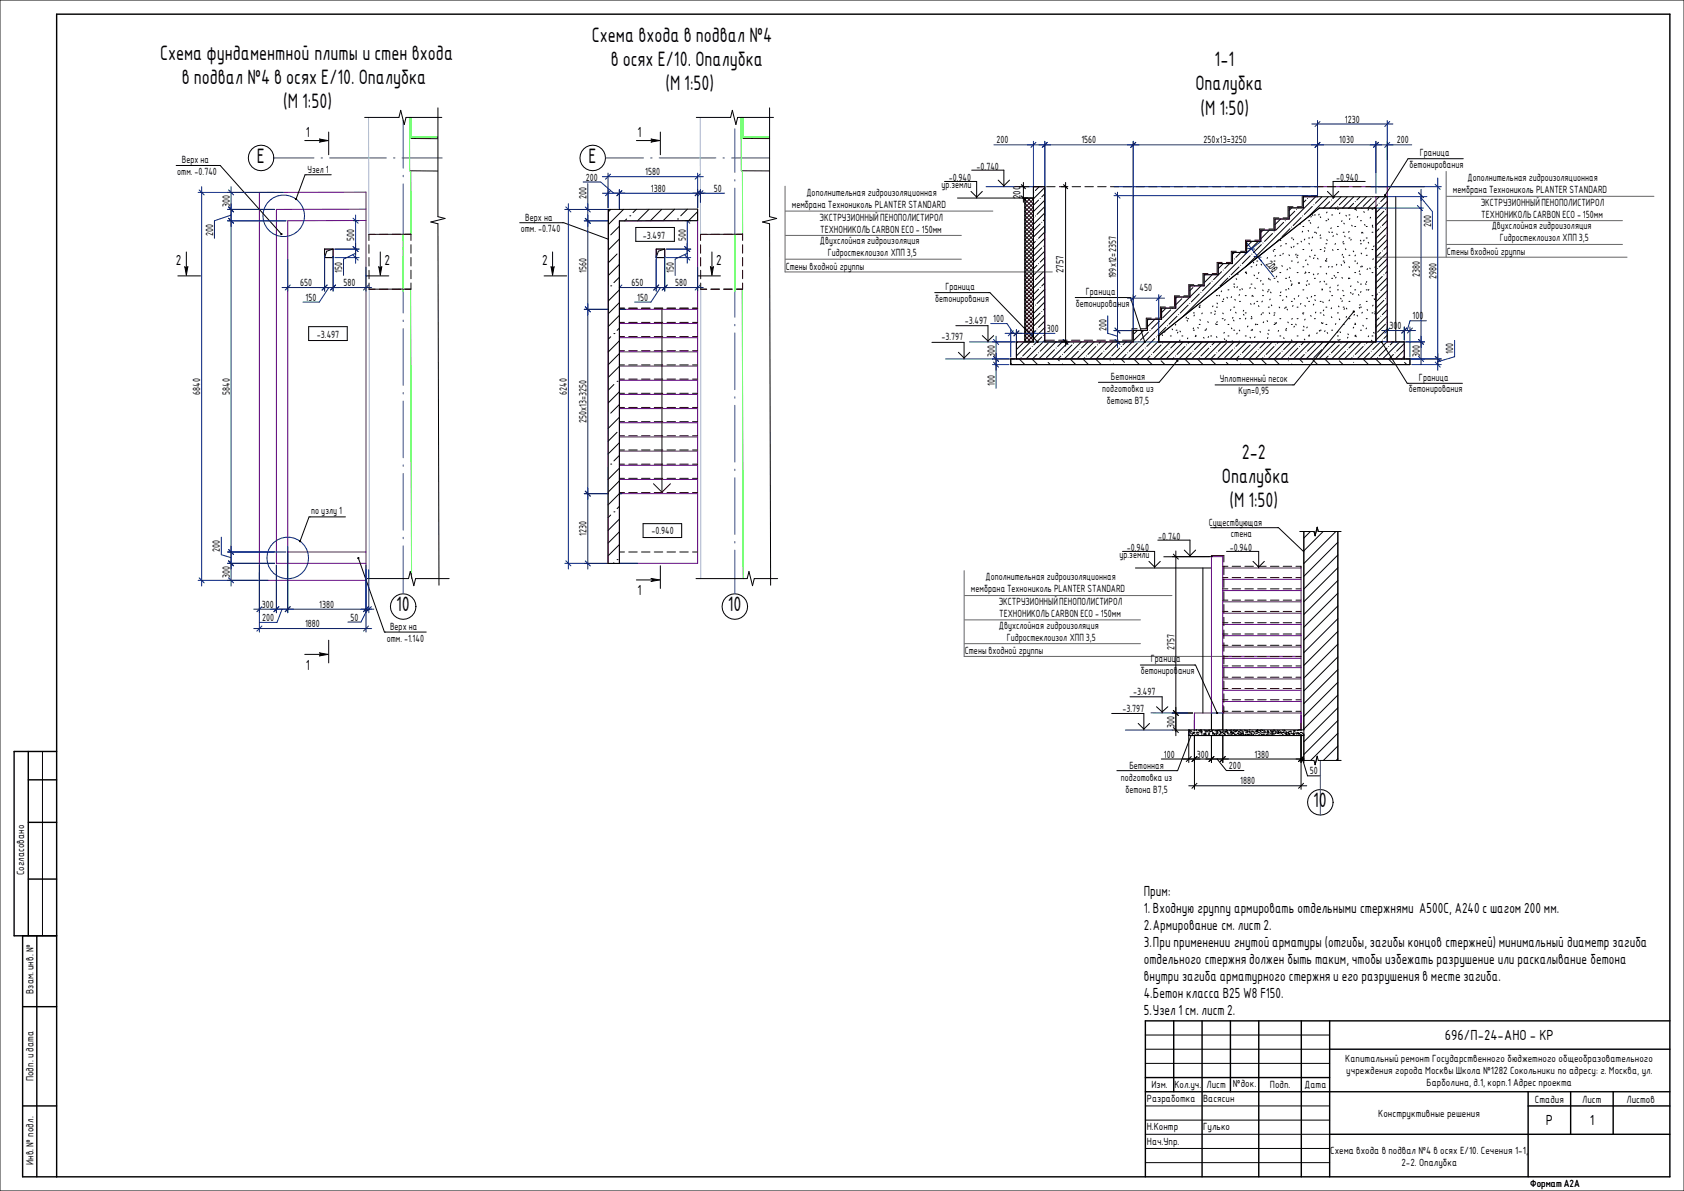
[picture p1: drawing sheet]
<svg xmlns="http://www.w3.org/2000/svg" width="594mm" height="420mm" viewBox="0 0 594 420" stroke-linecap="round" stroke-linejoin="round" font-family="sans-serif">
<defs><g id="words">
<g font-size="7.1">
<text x="208.8" y="14.8">Схема входа в подвал №4</text>
<text x="56.5" y="21.1">Схема фундаментной плиты и стен входа</text>
<text x="215.5" y="23.4">в осях Е/10. Опалубка</text>
<text x="428.5" y="23.4">1-1</text>
<text x="64.1" y="29.6">в подвал №4 в осях Е/10. Опалубка</text>
<text x="234.8" y="31.9">(М 1:50)</text>
<text x="421.7" y="31.9">Опалубка</text>
<text x="99.9" y="38.1">(М 1:50)</text>
<text x="423.5" y="40.4">(М 1:50)</text>
<text x="90.6" y="57.3">Е</text>
<text x="207.6" y="57.3">Е</text>
<text x="438.1" y="161.7">2-2</text>
<text x="431.1" y="170.3">Опалубка</text>
<text x="433.7" y="178.9">(М 1:50)</text>
<text x="139.7" y="215.6">10</text>
<text x="256.7" y="215.6">10</text>
<text x="463.3" y="284.6">10</text>
</g>
<g font-size="4.9">
<text x="107.9" y="48.4">1</text>
<text x="224.9" y="48.4">1</text>
<text x="62" y="93.5">2</text>
<text x="135.7" y="93.5">2</text>
<text x="191.2" y="93.5">2</text>
<text x="252.7" y="93.5">2</text>
<text x="224.9" y="209.9">1</text>
<text x="107.9" y="236.1">1</text>
<text x="403.5" y="316">Прим:</text>
<text x="403.5" y="322">1. Входную группу армировать отдельными стержнями А500С, А240 с шагом 200 мм.</text>
<text x="403.5" y="328.1">2.Армирование см. лист 2.</text>
<text x="403.5" y="334.1">3.При применении гнутой арматуры (отгибы, загибы концов стержней) минимальный диаметр загиба</text>
<text x="403.5" y="340.1">отдельного стержня должен быть таким, чтобы избежать разрушение или раскалывание бетона</text>
<text x="403.5" y="346.1">внутри загиба арматурного стержня и его разрушения в месте загиба.</text>
<text x="403.5" y="352.1">4.Бетон класса В25 W8 F150.</text>
<text x="403.5" y="358.2">5.Узел 1 см. лист 2.</text>
<text x="509.7" y="367">696/П-24-АНО - КР</text>
<text x="545.3" y="397">Р</text>
<text x="560.8" y="397">1</text>
</g>
<g font-size="3.5">
<text x="474.4" y="43.2">1230</text>
<text x="351.6" y="50.6">200</text>
<text x="381.5" y="50.6">1560</text>
<text x="424.6" y="50.6">250х13=3250</text>
<text x="472.4" y="50.6">1030</text>
<text x="492.7" y="50.6">200</text>
<text x="64.1" y="57.6">Верх на</text>
<text x="344.5" y="59.8">-0.740</text>
<text x="497.3" y="59.2">бетонирования</text>
<text x="500.9" y="55">Граница</text>
<text x="62.5" y="61.8">отм. -0.740</text>
<text x="108.5" y="60.9">Узел 1</text>
<text x="206.6" y="63.7">200</text>
<text x="227.6" y="61.8">1580</text>
<text x="334.7" y="63.8">-0.940</text>
<text x="471.3" y="63.8">-0.940</text>
<text x="517.7" y="63.9">Дополнительная гидроизоляционная</text>
<text x="206.9" y="70.1" transform="rotate(-90 206.9 70.1)">200</text>
<text x="229.6" y="67.7">1380</text>
<text x="251.9" y="67.7">50</text>
<text x="284.5" y="69.1">Дополнительная гидроизоляционная</text>
<text x="332.2" y="66.4">ур.земли</text>
<text x="360" y="70.2" transform="rotate(-90 360 70.2)">200</text>
<text x="512.5" y="68.1">мембрана Технониколь PLANTER STANDARD</text>
<text x="81" y="73.1" transform="rotate(-90 81 73.1)">300</text>
<text x="185.3" y="77.8">Верх на</text>
<text x="279.3" y="73.3">мембрана Технониколь PLANTER STANDARD</text>
<text x="289.1" y="77.9">ЭКСТРУЗИОННЫЙПЕНОПОЛИСТИРОЛ</text>
<text x="522.4" y="72.7">ЭКСТРУЗИОННЫЙПЕНОПОЛИСТИРОЛ</text>
<text x="522.5" y="76.9">ТЕХНОНИКОЛЬCARBON ECO - 150мм</text>
<text x="75.2" y="83.1" transform="rotate(-90 75.2 83.1)">200</text>
<text x="183.7" y="82">отм. -0.740</text>
<text x="289.3" y="82.1">ТЕХНОНИКОЛЬCARBON ECO - 150мм</text>
<text x="504.8" y="79.9" transform="rotate(-90 504.8 79.9)">200</text>
<text x="526.3" y="80.9">Двухслойная гидроизоляция</text>
<text x="125" y="85" transform="rotate(-90 125 85)">500</text>
<text x="226.8" y="84.3">-3.497</text>
<text x="241.9" y="85" transform="rotate(-90 241.9 85)">500</text>
<text x="289.2" y="86.1">Двухслойная гидроизоляция</text>
<text x="510.4" y="90">Стены входной группы</text>
<text x="529.1" y="85.1">Гидростеклоизол ХПП 3,5</text>
<text x="277.2" y="95.2">Стены входной группы</text>
<text x="292" y="90.3">Гидростеклоизол ХПП 3,5</text>
<text x="446.4" y="93.2" transform="rotate(51 446.4 93.2)">200</text>
<text x="105.8" y="100.9">650</text>
<text x="120.7" y="96.2" transform="rotate(-90 120.7 96.2)">150</text>
<text x="121.1" y="100.9">580</text>
<text x="206.9" y="96.2" transform="rotate(-90 206.9 96.2)">1560</text>
<text x="222.8" y="100.9">650</text>
<text x="237.7" y="96.2" transform="rotate(-90 237.7 96.2)">150</text>
<text x="238.1" y="100.9">580</text>
<text x="375.1" y="96.4" transform="rotate(-90 375.1 96.4)">2757</text>
<text x="393.7" y="98.2" transform="rotate(-90 393.7 98.2)">199х12=2357</text>
<text x="500.8" y="97.6" transform="rotate(-90 500.8 97.6)">2380</text>
<text x="506.7" y="98.6" transform="rotate(-90 506.7 98.6)">2980</text>
<text x="107.8" y="106.1">150</text>
<text x="224.8" y="106.1">150</text>
<text x="329.9" y="106.4">бетонирования</text>
<text x="333.5" y="102.2">Граница</text>
<text x="383.1" y="104">Граница</text>
<text x="402" y="102.6">450</text>
<text x="350.4" y="113.6">100</text>
<text x="379.5" y="108.1">бетонирования</text>
<text x="498.3" y="112.7">100</text>
<text x="111.8" y="119.1">-3.497</text>
<text x="332.1" y="119.9">-3.797</text>
<text x="340.3" y="114.3">-3.497</text>
<text x="369.3" y="117.1">300</text>
<text x="390.3" y="116.6" transform="rotate(-90 390.3 116.6)">200</text>
<text x="490.2" y="116.1">300</text>
<text x="350.9" y="125.8" transform="rotate(-90 350.9 125.8)">300</text>
<text x="500.8" y="125.8" transform="rotate(-90 500.8 125.8)">300</text>
<text x="512.7" y="124.9" transform="rotate(-90 512.7 124.9)">100</text>
<text x="350.9" y="136" transform="rotate(-90 350.9 136)">100</text>
<text x="391.9" y="134.1">Бетонная</text>
<text x="430.4" y="134.8">Уплотненный песок</text>
<text x="500.6" y="134.2">Граница</text>
<text x="70.7" y="139.2" transform="rotate(-90 70.7 139.2)">6840</text>
<text x="81" y="139.2" transform="rotate(-90 81 139.2)">5840</text>
<text x="200" y="139.2" transform="rotate(-90 200 139.2)">6240</text>
<text x="388.8" y="138.3">подготовка из</text>
<text x="390.5" y="142.6">бетона В7,5</text>
<text x="436.9" y="139">Куп=0,95</text>
<text x="497" y="138.4">бетонирования</text>
<text x="206.9" y="149.3" transform="rotate(-90 206.9 149.3)">250х13=3250</text>
<text x="109.8" y="181.3">по узлу 1</text>
<text x="426.4" y="185.4">Существующая</text>
<text x="206.9" y="189.1" transform="rotate(-90 206.9 189.1)">1230</text>
<text x="229.8" y="188.5">-0.940</text>
<text x="408.6" y="190.3">-0.740</text>
<text x="434.2" y="189.5">стена</text>
<text x="77.6" y="194.7" transform="rotate(-90 77.6 194.7)">200</text>
<text x="394.9" y="196.9">ур.земли</text>
<text x="397.5" y="194.3">-0.940</text>
<text x="433.8" y="194.2">-0.940</text>
<text x="81" y="203.9" transform="rotate(-90 81 203.9)">300</text>
<text x="342.5" y="208.9">мембрана Технониколь PLANTER STANDARD</text>
<text x="347.7" y="204.7">Дополнительная гидроизоляционная</text>
<text x="92.3" y="214.4">300</text>
<text x="112.6" y="214.4">1380</text>
<text x="352.3" y="213.5">ЭКСТРУЗИОННЫЙПЕНОПОЛИСТИРОЛ</text>
<text x="92.4" y="219">200</text>
<text x="107.6" y="221.2">1880</text>
<text x="123.6" y="218.9">50</text>
<text x="352.4" y="221.7">Двухслойная гидроизоляция</text>
<text x="352.5" y="217.7">ТЕХНОНИКОЛЬCARBON ECO - 150мм</text>
<text x="136.4" y="226.4">отм. -1.140</text>
<text x="137.6" y="222.2">Верх на</text>
<text x="355.2" y="225.9">Гидростеклоизол ХПП 3,5</text>
<text x="340.4" y="230.8">Стены входной группы</text>
<text x="406" y="233.6">Граница</text>
<text x="414.3" y="229.2" transform="rotate(-90 414.3 229.2)">2757</text>
<text x="402.4" y="237.7">бетонирования</text>
<text x="399.7" y="245.1">-3.497</text>
<text x="395.9" y="251.2">-3.797</text>
<text x="414.3" y="256.6" transform="rotate(-90 414.3 256.6)">300</text>
<text x="410.6" y="267.2">100</text>
<text x="422.2" y="267.2">300</text>
<text x="442.5" y="267.2">1380</text>
<text x="395.3" y="275.3">подготовка из</text>
<text x="398.4" y="271.1">Бетонная</text>
<text x="433.5" y="271.3">200</text>
<text x="462.1" y="273.2">50</text>
<text x="397" y="279.5">бетона В7,5</text>
<text x="437.5" y="276.7">1880</text>
<text x="8.6" y="308.7" transform="rotate(-90 8.6 308.7)">Согласовано</text>
<text x="11.8" y="350.5" transform="rotate(-90 11.8 350.5)">Взам. инв. №</text>
<text x="474.6" y="374.7">Капитальный ремонт Государственного бюджетного общеобразовательного</text>
<text x="11.8" y="381.3" transform="rotate(-90 11.8 381.3)">Подп. и дата</text>
<text x="406.2" y="383.7">Изм.</text>
<text x="414.3" y="383.7">Кол.уч.</text>
<text x="425.6" y="383.7">Лист</text>
<text x="434.9" y="383.5">№док.</text>
<text x="448" y="383.7">Подп.</text>
<text x="460.2" y="383.7">Дата</text>
<text x="474.9" y="378.9">учреждения города Москвы Школа №1282 Сокольники по адресу: г. Москва, ул.</text>
<text x="503.3" y="383.1">Барболина, д.1, корп.1 Адрес проекта</text>
<text x="404.6" y="388.7">Разработка</text>
<text x="424.4" y="388.7">Васясин</text>
<text x="541.5" y="389.1">Стадия</text>
<text x="558.2" y="389.1">Лист</text>
<text x="573.8" y="389.1">Листов</text>
<text x="486.2" y="394.1">Конструктивные решения</text>
<text x="404.6" y="398.7">Н.Контр</text>
<text x="424.4" y="398.7">Гулько</text>
<text x="404.6" y="403.7">Нач.Упр.</text>
<text x="469.3" y="406.9">Схема входа в подвал №4 в осях Е/10. Сечения 1-1,</text>
<text x="11.8" y="410.8" transform="rotate(-90 11.8 410.8)">Инв. № подл.</text>
<text x="494.4" y="411.1">2-2. Опалубка</text>
<text x="539.8" y="418.7">Формат А2А</text>
</g>
</g></defs>
<path d="M112.8 49.1l2.9 .5-3 .5 .4-.5zM229.8 49.1l2.9 .5-3 .5 .4-.5zM65.2 94.1l.5 .4 .5-.3-.5 2.9zM133.6 94.1l.5 .4 .5-.3-.4 2.9zM194.4 94.1l.5 .4 .5-.3-.5 2.9zM250.6 94.1l.5 .4 .5-.3-.5 2.9zM229.8 204.1l2.9 .4-3 .6 .4-.5zM112.8 230.3l2.9 .5-3 .5 .4-.4z" fill="#000"/>
<g fill="none" stroke="#000" stroke-width=".35">
<path d="M0 0h594.1v420.1h-594.1zM154.5 38v38.4l2.5 .7-5 1.2 2.5 .6 .4 127.5M271.5 38v38.4l2.5 .7-5 1.2 2.5 .6 .4 127.5M62.1 58.4h15.6l21.6 24.2M107.5 49.6h5.6M112.7 49l3 .6-3 .5 .4-.5zM116 46.6v8M128.6 41.4h12.1l.7-2.5 1.2 5 .6-2.5h12.7M224.5 49.6h5.6M229.7 49l3 .6-3 .5 .4-.5zM232.9 46.6v8M245.6 41.4h12.1l.7-2.5 1.2 5 .6-2.5h12.7"/>
<path d="M516.2 56h-19.5l-8.1 12.8M116.9 61.6h-9.3l-3.2 8.6M183.3 78.6h15.6l15.7 5.8M214.7 73.9l31.4-.1v4l-27.6 .1v120.8h-4zM215.5 73.9l-.8 .8M218.5 79.8l-3.1 3.1M220 73.8l-5.3 5.4M221.1 77.2l-.7 .7M222.2 76.1h.1M224.5 73.8l-1.2 1.2M229 73.8l-4.1 4.1M233.4 73.9l-4 4"/>
<path d="M238 73.8l-4.1 4.1M239 77.2h.1M242.5 73.8l-2.4 2.3M246.1 74.6l-3.2 3.2M333.2 64h11.3v5.8M337.8 69.8h26.8M342.5 67.5l2 2 2-2M342.8 60h11.3v5.9M352.1 63.5l2 2 2-2M359.5 65.8h3.6M361 64.3v7.1M361.6 69.8v50.8"/>
<path d="M364.7 76.7l-.1 .2M364.7 67.7v.1M365.3 76.2h.1M366.4 70.6l-1.8 1.8M366.6 65.8l-1.3 1.4M366.9 79l-2.3 2.4M367 70h-.1M367.5 78.4h.1M368.6 66.1l-4 4M368.6 70.6l-4 4M368.6 75.1l-4 4M368.6 79.6l-4 4"/>
<path d="M368.6 68.4l-1.1 1M368.6 72.9l-2.8 2.7M368.6 77.4l-.5 .5M374.4 65.8h2M375.9 64.3v57.8M451.8 77.2l-2 2M452.8 78.4l-2.8 2.8M453.4 77.8v.1M454 77.2l-.1 .1M455.7 73.3l-.9 .9M456.8 74.5l-2 2M457.3 73.9h.1"/>
<path d="M457.9 73.3v.1M458.8 78.8l-.2 .3M459 76.7l-2.8 2.8M459.6 76.2h.1M459.6 79.9h.3M460.7 70.6l-.9 .9M461.3 70h-.1M461.6 77.8h.4M461.9 69.4h-.1M462.2 78.5l.2 .3M462.6 76.3l-.2 .3M462.9 72.8l-2.8 2.8"/>
<path d="M463 75.7l.1 .3M463.5 72.2h.1M463.7 75.8h.3M464.1 69.4l-24.7 24.7M465.4 75.5l-.2 .3M465.7 76.5l.2 .3M466.3 69.4l-2.2 2.3M467.7 77.8h.4M468.1 74.8l-.1 .3M468.3 67.5l2 2 2-2M468.5 77.2l.2 .3M468.6 69.4l-7.2 7.1"/>
<path d="M469.1 71.1l-2.3 2.3M469.7 70.5v.1M469.8 75.8h.3M470.8 69.4l-.6 .6M471 73.4l.2 .3M471.4 73.4h-.1M471.8 73.8h.3M471.8 79.9h.3M471.9 72.8h.1M472.7 75.1l-.2 .3M473.1 69.4l-4 4M473.4 77.8l-.1 .3"/>
<path d="M474.1 78.7l.1 .3M474.8 75.9l.2 .3M475.3 69.4l-2.8 2.8M475.7 73.4h.1M475.9 75.8h.3M476.2 77.1l-.2 .3M476.8 79.4l.2 .3M477.5 71.7l-1.7 1.7M477.6 69.4l-4 4M477.9 73.8h.3M477.9 79.9h.3M478.1 71.1h.1"/>
<path d="M478.2 73.6l-.1 .3M478.3 73.9l.2 .3M479 76.4l-.2 .2M479.8 69.4l-1.2 1.2M479.9 77.8h.4M480.4 73.3l-.1 .1M481.1 74.6l.2 .3M481.4 79.2l.1 .3M481.6 64h-11.3v5.8M482 79.9h.3M482.1 69.4l-4 4M482.8 73.9l-.2 .2"/>
<path d="M483.5 76.6l-.2 .3M483.7 70l-2.8 2.8M484 73.8h.3M484.2 79.9l.1 .3M484.3 79.4l-.2 .3M484.3 69.4h.1M485.9 72.2l-1.1 1.2M486.5 71.7h.1M486.6 69.4l-4 4M488.2 74.5l-2.8 2.8M488.8 73.9h.1M488.8 69.4l-1.7 1.7"/>
<path d="M489.4 71.1l-4 4M489.4 75.5l-4 4M489.4 73.3l-.1 .1M489.4 77.8l-1.8 1.7M489.4 65.8h13.2M492.4 69.3v51.3M62.7 97.3h8M65.2 94.1l.5 .4 .6-.4-.6 3zM65.7 88.9v5.6M117.5 87.9h-3v3M117.5 87.9v3h-3M117.5 87.9l-2.2 .7-.8 2.3"/>
<path d="M129.2 97.3h8M133.6 94.1l.5 .4 .6-.4-.5 3zM134.2 88.9v5.6M191.9 97.3h8M194.4 94.1l.5 .4 .6-.4-.6 3zM194.9 88.9v5.6M217.7 89.6l-3.1 3M218.5 84.3l-3.9 3.8M218.5 93.3l-3.9 3.8M218.5 97.8l-1.9 1.9M224.3 80.2h13.6v4.9h-13.6zM234.5 87.8h-3v3.1"/>
<path d="M234.5 87.8v3.1h-3M234.5 87.8l-2.3 .8-.7 2.3M246.1 97.3h8M250.6 94.1l.5 .4 .6-.4-.6 3zM251.1 88.9v5.6M364.7 99.2h.1M365.3 85.2l-.7 .6M365.8 93.6l-1.2 1.2M365.8 84.6h.1M366.4 93h.1M367.5 87.4l-2.8 2.8M368.1 95.8l-2.8 2.8"/>
<path d="M368.1 86.8h.1M368.6 84.1l-4 4M368.6 88.6l-4 4M368.6 93.1l-4 4M368.6 97.6l-4 4M368.6 81.8l-2.2 2.2M368.6 90.8l-1.7 1.7M368.6 99.8l-1.1 1.1M425.3 96.9h.1M427 99.8l-2.8 2.8M427.6 99.2h.1M427.6 96.9l-2.8 2.8"/>
<path d="M430.9 95.8l-2.8 2.8M431.5 95.2v.1M431.5 93l-1.7 1.7M433.2 98.1l-2.8 2.8M433.8 97.5h-.1M433.8 93l-1.7 1.7M434.9 91.9l-.1 .1M435.4 91.3h.1M435.5 89l-.7 .7M436.1 98.3l.2 .3M436.8 96.6l-.2 .3M437.1 94.1l-2.8 2.8"/>
<path d="M437.7 93.6h.1M437.7 89l-1.7 1.8M439.3 96.1h.3M439.6 95.8l-.2 .3M439.6 96.2l.2 .3M441 90.2l-2.8 2.8M441.3 94.1h.4M441.6 85.1l-1.7 1.7M441.6 89.6h.1M442.1 92.5l.2 .2M442.4 97l.2 .3M443.4 92.1h.3"/>
<path d="M443.4 98.2h.3M443.4 93.3l-.2 .3M443.9 85.1l-26.5 26.5M444.1 96.1l-.2 .3M444.8 98.9l-.1 .3M444.9 93.2l.2 .3M445 86.3l-2.8 2.8M445.6 85.7h-.1M445.6 81.2l-.8 .8M447.1 90.8l-.1 .3M447.4 94.1h.4M447.6 98.1l-.1 .3"/>
<path d="M447.8 81.2l-3 3M447.9 98.5l.2 .3M448.7 95.7l.1 .3M448.9 82.4l-2.8 2.8M449.2 88.4l.1 .3M449.4 92.9l.2 .3M449.5 88h.3M449.5 92.1h.3M449.5 98.2h.3M449.5 81.8h.1M449.7 94.6l-.2 .3M449.9 90.1l-.1 .3"/>
<path d="M450.4 97.4l-.2 .3M450.7 99.2l.2 .3M451.1 84.6l-.7 .7M451.5 90h.3M451.5 96.1h.3M451.7 84.6l.1 .3M451.7 84h.1M452 86.6l-.2 .3M452.2 93.7l.2 .3M452.7 89.3l-.2 .3M453.5 86h.4M453.5 98.2h.4"/>
<path d="M454.2 94.9l-.2 .3M454.7 89.9l.2 .3M454.9 97.7l-.1 .3M455 94.4l.1 .3M455.1 80.7l-2.8 2.8M455.3 98.9l.1 .3M455.4 87.1l.2 .3M455.5 83.9h.4M455.5 92.1h.4M455.7 80.1h-.1M456.2 84.3l.2 .3M456.5 86.8l-.2 .3"/>
<path d="M457.2 89.6l-.1 .3M457.5 90.6l.1 .3M457.6 86h.3M457.6 90h.3M457.6 96.1h.3M458 92.4l-.2 .3M458 99.7l.2 .3M458.5 99.7l-.2 .3M459 85.1l.1 .3M459.5 81.6l-.1 .3M459.6 88h.3M459.6 94.1h.3"/>
<path d="M460.3 84.3l-.2 .3M460.5 96.2l-.2 .3M460.5 95.9l.2 .3M460.8 91.7l-.2 .2M461.2 99l-.1 .3M461.3 93.1l.1 .3M461.5 81.3l.1 .3M461.6 83.9h.4M461.6 96.1h.4M461.7 85.8l.2 .3M462 90.3l.2 .3M462.8 88.1l-.2 .3"/>
<path d="M463.1 83.6l-.2 .3M463.3 96.6l.2 .3M463.5 90.9l-.1 .3M463.7 81.9h.3M463.7 90h.3M463.7 98.2h.3M464.3 82l.1 .3M464.8 91.1l.2 .3M465 96.5l-.1 .2M465.1 80.1l-.2 .3M465.7 83.9h.3M465.7 88h.3"/>
<path d="M465.7 94.1h.3M465.8 99.2l-.2 .3M465.8 82.9l-.1 .2M467.1 99.1l.2 .3M467.3 87.3l.2 .3M467.3 88.4l-.1 .3M467.6 91.8l.1 .3M467.7 86h.4M467.7 92.1h.4M467.8 96.4l.2 .3M468 84.5l.2 .3M468.1 91.2l-.2 .3"/>
<path d="M468.8 81.7l.2 .3M468.8 94l-.2 .2M469.6 80.3l-.1 .3M469.8 81.9h.3M469.8 94.1h.3M469.8 98.2h.3M470.1 88l.1 .3M470.4 83.1l-.2 .3M470.6 97.1l.2 .3M471.1 85.9l-.1 .3M471.3 97.7l-.1 .3M471.6 82.5l.1 .3"/>
<path d="M471.6 93.2l-.2 .3M471.8 88h.3M471.8 96.1h.3M473.1 93.3l.2 .3M473.4 97.9l.2 .2M473.6 89.7l-.1 .3M473.8 81.9h.4M473.8 86h.4M473.8 92.1h.4M473.9 90.5l.1 .3M473.9 85.2l-.2 .2M474.3 83.2l.2 .3"/>
<path d="M474.4 92.5l-.2 .3M474.6 87.8l.2 .3M475.9 98l-.2 .3M475.9 83.9h.3M475.9 90h.3M475.9 98.2h.3M475.9 94.1l.2 .3M475.9 81.6l-.1 .3M476.7 84.4l-.2 .3M477.4 88.5l.2 .3M477.9 92.1h.3M477.9 96.1h.3"/>
<path d="M478.2 90l-.2 .3M478.9 92.7l-.2 .3M478.9 99.3l.2 .3M479.6 95.5l-.1 .3M479.7 96.6l.2 .3M479.9 84.7l.2 .3M479.9 86h.4M479.9 94.1h.4M480.2 89.3l.1 .2M480.4 93.8l.2 .3M480.5 81.9l-.2 .3M480.6 81.9l.2 .3"/>
<path d="M481.2 84.7l-.2 .3M482 87.5l-.2 .2M482 83.9h.3M482 90h.3M482.2 99.3l-.2 .3M482.4 94.8l-.1 .3M482.7 85.5l.1 .3M483.2 94.5l.2 .3M484 81.9h.3M484 88h.3M484 96.1h.3M484.5 91.3l-.2 .2"/>
<path d="M484.7 86.7l-.1 .3M485.2 94l-.2 .3M485.4 95.3h.1M485.4 86.3h.1M486 94.7h-.1M486.5 80.7l-1.1 1.1M487.1 89.1l-1.7 1.7M487.1 80.1h.1M487.6 97.5l-2.2 2.3M487.7 88.5h-.1M488.2 96.9h.1M488.8 82.9l-2.9 2.8"/>
<path d="M489.3 91.3l-2.8 2.8M489.3 82.3v.1M489.4 80l-4 4M489.4 84.5l-4 4M489.4 89l-4 4M489.4 93.5l-4 4M489.4 98l-4 4M489.4 86.8l-1.2 1.2M489.4 95.8l-.6 .6M108.9 115.2h13.6v4.9h-13.6zM215.4 100.8h.1M215.4 118.8l-.8 .8"/>
<path d="M216.6 117.7h.1M218.5 102.3l-3.9 3.8M218.5 106.7l-3.9 3.9M218.5 111.2l-3.9 3.9M218.5 115.7l-.8 .8M329.7 103.2h19.5l16.8 17.4M337.2 114.9h11.3v5.7M346.5 118.4l2 1.9 2-1.9M364.7 108.2l-.1 .1M365.3 116.6l-.7 .7M365.3 107.6h.1M365.8 116h.1"/>
<path d="M366.4 102l-1.8 1.8M366.9 110.4l-2.3 2.4M367 101.4h-.1M367.5 118.8l-2.8 2.8M367.5 109.8v.1M368.1 118.3h.1M368.6 102.1l-4 4M368.6 106.5l-4 4M368.6 111l-4 4M368.6 115.5l-4 4M368.6 104.3l-2.8 2.8M368.6 108.8l-.5 .5"/>
<path d="M368.6 113.3l-2.2 2.2M379.3 104.9h19.5l5 15.7M401.2 116.5l-1.1 1.2M403.5 116.5l-3.7 3.7M405.1 117.2l-2.8 2.8M405.2 112.6l-.4 .4M405.7 116.6h.1M407.4 119.4l-2.9 2.8M407.4 112.6l-2.6 2.6M407.9 118.8h.1M408.8 118.5l56.6-45.1h20v47.3h-76.6zM409 113.2l-2.8 2.8"/>
<path d="M409.6 112.6v.1M410 118.1l.1 .2M411 116.9l-.2 .3M411.3 115.5l-2.8 2.8M411.3 108.7l-1.5 1.5M411.9 114.9h-.1M412.9 118.5h.3M413 109.3l-2.8 2.8M413.5 116l.1 .3M413.6 108.7h-.1M414.8 114.4l-.2 .3M414.9 116.5h.3"/>
<path d="M415.2 111.5l-2.8 2.8M415.3 104.8l-.5 .4M415.5 117.2l-.1 .3M415.8 111h.1M416.3 116.8l.1 .3M416.3 119.9l-.2 .3M416.9 105.4l-2.1 2.1M416.9 118.5h.4M417.5 104.8h.1M418.6 111.9l-.2 .3M418.8 113l.1 .3M419 112.4h.3"/>
<path d="M419 119.2l-.1 .3M419.1 107.6l-2.8 2.8M419.7 107v.1M420.8 101.4l-1 1.1M421 110.4h.3M421 116.5h.3M421.1 115.7l-.2 .3M421.3 111.1l-.1 .3M421.4 100.9h.1M421.8 118.3l.2 .2M421.8 118.5l-.1 .2M422.6 115.5l.1 .3"/>
<path d="M423 108.2l.2 .3M423 108.3h.4M423 114.4h.4M423.1 103.7l-2.8 2.8M423.3 112.7l.2 .3M423.4 107.6l-.2 .3M423.7 103.1h-.1M423.7 100.8l-25.8 25.8M424.1 110.4l-.1 .3M424.6 119l.2 .3M425.1 116.5h.3M425.6 115.9l-.2 .3"/>
<path d="M426.1 113.4l.1 .3M426.4 118.7l-.2 .3M427.1 110.4h.3M427.1 118.5h.3M427.9 107.9l-.2 .3M428.6 109.7l.1 .2M428.7 110.7l-.2 .3M428.8 114.2l.2 .3M429.1 118.7l.2 .3M429.1 104.3h.4M429.1 108.3h.4M429.1 114.4h.4"/>
<path d="M429.2 102l-.8 .8M429.3 106.9l.2 .3M429.4 113.4l-.2 .3M429.8 101.4h.1M430.1 104.1l.1 .3M431 102.6l-.2 .3M431.2 106.3h.3M431.2 112.4h.3M431.4 110.4l.1 .3M431.7 105.4l-.2 .3M431.9 119.5l.2 .3M431.9 117.2l-.2 .3"/>
<path d="M432.2 112.7l-.2 .3M432.8 104.8l.2 .3M433.2 102.2h.3M433.2 114.4h.3M433.2 118.5h.3M434.2 109.2l-.2 .3M434.4 115.7l.2 .3M434.5 104.6l-.2 .3M435 112l-.2 .2M435.1 112.9l.2 .3M435.2 100.2h.4M435.2 108.3h.4"/>
<path d="M435.2 116.5h.4M435.3 101.1l.2 .2M435.6 105.6l.2 .3M435.9 110.1l.2 .3M436.4 117.5l-.1 .3M436.5 101.1l-.2 .3M437.2 116.4l.1 .3M437.3 102.2h.3M437.3 106.3h.3M437.3 112.4h.3M437.3 103.9l-.2 .3M438.1 101.8l.2 .3"/>
<path d="M438.7 110.9l.1 .3M438.7 109.5l-.1 .2M439.3 104.3h.3M439.3 110.4h.3M439.3 118.5h.3M439.5 112.2l-.2 .3M440.2 115l-.1 .3M441 118.9l.1 .3M441.1 101.4l-.2 .3M441.2 107.1l.1 .3M441.3 100.2h.4M441.3 112.4h.4"/>
<path d="M441.3 116.5h.4M441.4 111.6l.2 .3M441.7 116.1l.2 .3M441.8 104.2l-.2 .3M441.9 104.3l.2 .3M442.5 106.9l-.1 .3M442.7 101.5l.1 .3M442.7 118.8l-.1 .3M443 114.3l-.2 .2M443.4 106.3h.3M443.4 114.4h.3M443.9 107.8l.2 .3"/>
<path d="M444.5 116.9l.2 .3M445 110.7l-.1 .3M445.3 106.2l-.2 .3M445.4 100.2h.3M445.4 104.3h.3M445.4 110.4h.3M445.4 102.3l.2 .3M445.8 113.5l-.2 .3M447 113.1l.2 .3M447.3 117.6l.1 .3M447.3 119.1l-.2 .3M447.3 102.7l-.1 .3"/>
<path d="M447.4 102.2h.4M447.4 108.3h.4M447.4 116.5h.4M447.7 110.3l.2 .3M448.1 105.5l-.2 .2M448.2 103l.2 .3M448.5 107.5l.2 .3M449.5 110.4h.3M449.5 114.4h.3M449.6 111l-.2 .3M449.8 113.8l.1 .3M450.3 113.8l-.1 .3"/>
<path d="M451.1 116.6l-.2 .3M451.3 108.3l.1 .3M451.5 104.3h.3M451.5 112.4h.3M451.5 118.5h.3M451.9 103l-.2 .2M452.6 105.7l-.1 .3M452.8 119.1l.2 .3M453.4 108.5l-.2 .3M453.5 102.2h.4M453.5 108.3h.4M453.6 116.3l.1 .3"/>
<path d="M453.8 104.5l.1 .3M453.8 115.8l-.1 .3M454 109l.2 .3M454.3 113.6l.2 .3M454.5 101.7l.2 .3M455.5 100.2h.4M455.5 106.3h.4M455.5 114.4h.4M455.6 119.9l.2 .3M455.7 100.5l-.2 .2M455.9 112.3l-.2 .3M456.1 107.8l-.1 .3"/>
<path d="M456.5 105.2l.2 .3M456.6 115.1l-.1 .3M457.1 114.3l.2 .3M457.6 108.3h.3M457.6 112.4h.3M457.6 118.5h.3M458.2 104.2l-.2 .3M458.9 107l-.1 .3M459.6 110.5l.2 .3M459.6 102.2h.3M459.6 110.4h.3M459.6 116.5h.3"/>
<path d="M459.9 115.1l.1 .2M460.1 119.6l.2 .3M460.3 107.7l.2 .3M460.4 112.6l-.2 .3M460.8 100.4l.2 .3M461.1 105l.1 .3M461.2 115.3l-.2 .3M461.6 100.2h.4M461.6 106.3h.4M461.6 118.5h.4M461.9 118.1l-.2 .3M462.4 111.3l.1 .3"/>
<path d="M462.7 104.5l-.1 .3M463.5 107.3l-.2 .3M463.7 104.3h.3M463.7 112.4h.3M463.9 105.7l.1 .3M464.2 110.1l-.2 .3M464.7 117.4l-.2 .3M465.4 116.5l.2 .3M465.7 106.3h.3M465.7 110.4h.3M465.7 116.5h.3M466.2 113.8l.1 .3"/>
<path d="M466.4 101.9l.1 .3M466.5 102l-.2 .3M466.6 106.5l.2 .2M466.7 113.9l-.2 .3M466.9 111l.2 .3M467 109.3l-.2 .3M467.5 116.6l-.2 .3M467.7 100.2h.4M467.7 108.3h.4M467.7 114.4h.4M468.2 117.3l.2 .3M469 105.8l-.2 .3"/>
<path d="M469.1 102.7l.2 .3M469.3 101.3l-.2 .3M469.7 111.7l.1 .3M469.8 108.6l-.2 .3M469.8 104.3h.3M469.8 116.5h.3M471.2 114.1l-.1 .3M471.8 102.2h.3M471.8 110.4h.3M471.8 118.5h.3M472 119.8l.1 .3M472 116.9l-.2 .3"/>
<path d="M472.1 100.5l-.2 .3M472.2 107.9l.1 .3M472.5 112.5l.1 .3M472.7 117l.2 .3M472.7 119.7l-.1 .3M472.9 105.2l.2 .3M473.6 106.1l-.2 .3M473.7 102.4l.1 .3M473.8 104.3h.4M473.8 108.3h.4M473.8 114.4h.4M474.3 108.9l-.2 .2"/>
<path d="M475 108.7l.1 .3M475 111.6l-.1 .3M475.5 117.8l.2 .3M475.5 118.9l-.2 .3M475.9 106.3h.3M475.9 112.4h.3M476.4 103.1l.2 .3M476.6 100.8l-.2 .3M477.3 103.6l-.1 .3M477.5 115.4l-.1 .3M477.6 109.9l-21.1 25.9h-27.9M477.8 110.9l-.2 .3"/>
<path d="M477.9 102.2h.3M477.9 114.4h.3M477.9 118.5l.5 .3M478 114l.2 .3M478.3 118.2l-.2 .3M478.7 111.2l.2 .3M479.2 103.9l.2 .3M479.5 108.4l.2 .3M479.8 107.4l-.1 .3M479.9 100.2h.4M479.9 108.3h.4M479.9 116.5h.4"/>
<path d="M480.1 102.8l-.1 .3M480.6 110.1l-.2 .3M480.8 114.7l.1 .3M481.7 100.1l.2 .3M482 102.2h.3M482 106.3h.3M482 112.4h.3M482.1 115.7l-.2 .3M482.3 109.2l.1 .3M482.8 118.5l-.1 .3M482.9 102.1l-.2 .3M483.8 120l.2 .3"/>
<path d="M484 104.3h.3M484 110.4h.3M484 118.5h.3M484.4 107.6l-.2 .3M484.6 117.2l.1 .3M484.8 105.4l.1 .3M485 109.9l.2 .3M485.1 110.4l-.1 .3M485.3 114.4l.1 .2M485.4 117.7h.1M485.9 103.7l-.5 .5M486.5 112.1l-1.1 1.1"/>
<path d="M486.5 103.1h.1M487.1 111.5h.1M487.7 119.9l-.1 .1M488.2 105.9l-2.8 2.8M488.8 114.3l-2.9 2.9M488.8 105.3v.1M489.3 113.8h.1M489.4 102.5l-4 4M489.4 107l-4 4M489.4 111.5l-4 4M489.4 116l-4 4M489.4 100.2l-2.3 2.4"/>
<path d="M489.4 104.7l-.1 .1M489.4 109.2l-1.8 1.8M489.4 118.2l-1.2 1.2M216.6 135.6l-2 2M217.7 134.5h.1M218.5 120.2l-3.9 3.9M218.5 124.7l-3.9 3.9M218.5 129.2l-3.9 3.9M218.5 138.2l-3.9 3.9M328.8 120.8h11.3v5.8M338.1 124.3l2 2 2-2M356.6 126.6h140.8v2h-140.8z"/>
<path d="M358.6 126.6v-6h6v-54.8h4v54.8h31.2v-4.1h5v-3.9h5v-3.9h5v-3.9h5v-4h5v-3.9h5v-3.9h5v-4h5v-3.9h5v-3.9h5v-4h5v-3.9h5v-3.9h29.6v51.2h6v6M359 120.6l-.4 .4M360.2 126.1h.1M361.2 120.6l-2.6 2.7M363.5 120.6l-4.9 4.9M363.6 122.8l-2.8 2.8M364.2 122.2h-.1M365.8 125l-1.6 1.6M366.4 124.4v.1M368.6 120l-6.6 6.6M369.7 121.1l-2.8 2.8M372 123.3l-2.8 2.8"/>
<path d="M372.5 120.6l-6 6M372.6 122.7v.1M374.2 125.6l-1 1M374.7 120.6l-1.6 1.6M374.8 125h.1M377 120.6l-6 6M378.2 121.6l-2.8 2.9M378.7 121.1h.1M380.4 123.9l-2.7 2.7M381 123.3h.1M381.5 120.6l-6 6M382.7 126.1l-.5 .5"/>
<path d="M383.2 125.6h.1M383.7 120.6l-2.2 2.2M385.9 120.6l-6 6M386.6 122.2l-2.8 2.8M387.2 121.6h-.1M388.2 120.6l-.5 .5M388.8 124.5l-2.1 2.1M389.4 123.9h.1M390.4 120.6l-6 6M391.7 126.1h-.1M392.7 120.6l-2.7 2.7M394.9 120.6l-6 6"/>
<path d="M395 122.8l-2.8 2.8M395.6 122.2h.1M397.2 120.6l-1.1 1M397.3 125l-1.6 1.6M397.8 124.4v.1M399.4 120.6l-6 6M401.2 121.1l-2.8 2.8M401.8 120.5h-.1M403.4 123.3l-2.8 2.8M404 122.7v.1M405.7 125.6l-1.1 1M406.3 125h-.1"/>
<path d="M408.8 120.6h76.6M408.8 120.2l-6.4 6.4M409.6 121.6l-2.8 2.9M410.2 121.1h.1M411.8 123.9l-2.7 2.7M412.4 123.3h.1M412.8 120.7l-5.9 5.9M414.1 126.1l-.5 .5M414.7 125.6h.1M415.1 120.7l-2.1 2.1M415.4 127.2l-6.5 7.6h-21.4M417.3 120.7l-5.9 5.9"/>
<path d="M418 122.2l-2.8 2.8M418.6 121.6h.1M419.6 120.7l-.5 .4M420.3 124.5l-2.2 2.1M420.9 123.9h-.1M421.8 120.7l-5.9 5.9M423.1 126.1h.1M424.1 120.7l-2.7 2.6M426.3 120.7l-5.9 5.9M426.4 122.8l-2.8 2.8M427 122.2h.1M428.6 120.7l-1 .9"/>
<path d="M428.7 125l-1.6 1.6M429.3 124.4l-.1 .1M430.8 120.7l-5.9 5.9M432.6 121.1l-2.8 2.8M432.7 120l-.2 .3M434.7 120.2l.1 .3M434.9 123.3l-2.8 2.8M435.3 120.7l-6 5.9M435.4 122.7v.1M437.1 125.6l-1 1M437.2 120.3l-.2 .3M437.5 120.7l-1.5 1.5"/>
<path d="M437.7 125h.1M439.8 120.7l-6 5.9M441 121.6l-2.8 2.9M441.6 121.1h.1M443.3 123.9l-2.7 2.7M443.9 123.3h-.1M444.3 120.7l-6 5.9M445.5 126.1l-.4 .5M446.1 125.6h.1M446.5 120.7l-2.1 2.1M448.8 120.7l-6 5.9M449.5 122.2l-2.8 2.8"/>
<path d="M450 121.6h.1M451 120.7l-.4 .4M451.7 124.5l-2.1 2.1M452.3 123.9h.1M453.3 120.7l-6 5.9M453.6 120.4l-.2 .2M454.5 126.1h.1M455.5 120.7l-2.7 2.6M457.7 120.7l-5.9 5.9M457.9 122.8l-2.8 2.8M458.5 122.2h-.1M460 120.7l-1 .9"/>
<path d="M460.1 125l-1.6 1.6M460.7 124.4v.1M462.2 120.7l-5.9 5.9M462.9 120.3l.2 .3M464.1 121.1l-2.9 2.8M466.3 123.3l-2.8 2.8M466.7 120.7l-5.9 5.9M466.9 122.7v.1M468.5 125.6l-1 1M469 120.7l-1.6 1.5M469.1 125h.1M471.2 120.7l-5.9 5.9"/>
<path d="M472.5 121.6l-2.8 2.9M473.1 121.1h-.1M474.7 123.9l-2.7 2.7M475.3 123.3h.1M475.7 120.7l-5.9 5.9M477 126.1l-.5 .5M477.5 125.6h.1M478 120.7l-2.2 2.1M480.2 120.7l-5.9 5.9M480.9 122.2l-2.8 2.8M481.5 121.6h.1M482.4 120.7l-.4 .4"/>
<path d="M483.1 124.5l-2.1 2.1M483.7 123.9h.1M484.7 120.7l-6 5.9M486 126.1h-.1M487.1 120.5l-2.8 2.8M487.4 120.6l9 14.6h19.5M489.3 122.8l-2.8 2.8M489.4 120.5l-6.2 6.1M489.9 122.2h.1M491.5 120.6l-1.1 1M491.6 125l-1.6 1.6M492.1 124.4v.1"/>
<path d="M493.7 120.6l-6 6M495.4 123.4l-3.2 3.2M495.4 121.2l-2.7 2.7M495.4 125.7l-.5 .4M217.7 152.5l-3.1 3.1M218.5 142.7l-3.1 3M218.5 147.2l-3.9 3.9M218.5 156.1l-4 4M215.4 163.7h.1M218.5 160.6l-1.9 2M218.5 165.1l-4 4M218.5 169.6l-4 4"/>
<path d="M218.5 174.1l-4 4M218.5 178.6l-.8 .8M121.9 182.3h-12.9l-3.1 8.6M126.4 196.9l9.2 26h14.8M215.4 181.7l-.9 .9M216.6 180.5h.1M216.6 198.5l-.3 .2M217.7 197.4h.1M218.5 183.1l-4 4M218.5 192.1l-4 4M218.5 187.6l-4 4M226.9 184.7h13.6v4.9h-13.6z"/>
<path d="M232.9 199.5v8M396 194.5h11.3v5.8M405.3 198l2 2 2-2M408.4 190.5h11.4v5.9M413.9 195.5l1.8 1.7M414.8 194.3v65.2M417.8 194l2 2 2-2M427.1 186.1h23.9l8.9 8.5M427.7 196.3l-17.2 .1M432.7 194.5h11.3v5.8M442 198l2 2 2-2M458.5 187.5h5l.4 1.5 .8-3 .3 1.5h8.1"/>
<path d="M459.9 187.5v69.9M462.3 187.5l-2.4 2.3M466.8 187.5l-6.9 6.8M471.3 187.5l-11.4 11.3M472 191.3l-12.1 12M472 195.8l-12.1 12M472 187.5v80.7M129.5 204.1h14.6l.6-2.5 1.3 5 .6-2.5h11.9M224.5 204.5h5.6M229.7 204l3 .5-3 .6 .4-.5zM245.5 204.1h18.1l.6-2.5 1.3 5 .6-2.5h8.2M400.5 200.3h26.8"/>
<path d="M424.3 200.3v51.2M472 200.2l-12.1 12.1M472 204.7l-12.1 12M472 209.2l-12.1 12M472 213.7l-12.1 12M472 218.2l-12.1 12M107.5 230.8h5.6M112.7 230.3l3 .5-3 .5 .4-.4zM116 225.8v8M402.3 234.6h19.4l7.7 16.9M472 222.7l-12.1 12M472 227.2l-12.1 12"/>
<path d="M472 231.7l-12.1 12M472 236.2l-12.1 12M392.2 251.6h11.3v5.9M398.6 245.8h11.4v5.6M401.5 255.2l2 2 2-2M408 249.3l2 1.8 2-1.8M413.6 257.5h5.8M413.6 251.5h7.1M413.9 256.6l1.8 1.8M413.9 250.6l1.8 1.8M419.4 259.4h40.6v-2h-40.6v11.6M419.5 258.9h.1"/>
<path d="M419.5 258h.1M419.5 257.6l.2-.1zM419.6 257.6h.1M419.6 258.3h.1M419.9 258.6h.1M419.9 257.7h.1M420.1 257.9h.1M420.2 259.4l-4.8 12.4h-21.4M420.4 258.8h.1M420.6 258.5h.1M420.7 259.1l-.2 .2zM421 258.4h.1"/>
<path d="M421 258.6h.2zM421.1 257.8h.1M421.2 259.3h.1M421.2 258.4h.1M421.2 257.6h.1M421.4 252.1v5.3M421.4 259.4v19M422 259.4h-.3l.2-.2 .1 .2M422 258.6h.1M422 258.3h.1M422.1 257.4h.1M422.3 258.4h.1"/>
<path d="M422.5 259.1h.1M422.5 259.3l-.1 .1zM422.5 258.2h.1M422.7 258.5h.1M422.7 257.6h.1M423 259.4h.1M423.2 257.8l.1-.1zM423.3 257.5h.1M423.4 257.5h.1M423.5 258h.1M423.6 258.4h.1M423.7 258.5h.1"/>
<path d="M423.8 258.9h.1M423.8 258.1h.1M423.9 257.5l-.1 .2zM424.6 259.2h.1M424.7 258.8h.2zM424.7 257.5h.1M424.9 259.3h.1M425 257.7h.1M425 258.5h.1M425.1 258.7h.1M425.1 257.9h.1M425.2 259.1h.1"/>
<path d="M425.2 258.2h.1M425.8 257.7h-.1M425.9 258.1h.1M426.1 257.6h.1M426.2 259h.1M426.3 259.4h.1M426.4 258.6h.1M426.4 259h.1M426.4 257.7h.1M426.5 257.5h.1M426.8 258l.2-.1zM426.8 258h.1"/>
<path d="M427.4 248.8v8.6M427.4 259.4v9.6M427.4 257.6h.1M427.6 258h.1M427.7 259.2h.1M427.7 258.4h.1M427.7 257.5h.1M427.7 258.6h.1M427.8 258.8h.1M427.9 258.8h.1M428.3 259h.2zM428.4 258.7h.1"/>
<path d="M428.4 257.7h.1M428.5 259.3h.1M428.8 257.7h.1M429 259h.1M429 258.2h.1M429.1 257.7h.1M429.1 258.7h.1M429.4 258.5h.1M429.4 258l-.1 .1zM429.7 257.5l.1 .3h-.3zM430 259.1h.1M430 257.5h.1"/>
<path d="M430.1 257.8h.1M430.3 258.9h.1M430.3 258h.1M430.3 259.3h.1M430.5 258.8h.1M430.5 258.2h.1zM430.8 258.2h.1M431 259.2h.1M431 257.5h.1M431 258.3h.1M431.2 258.2h.1M431.4 248.8v8.6"/>
<path d="M431.4 259.4v9.6M431.4 258.8h.1M431.5 257.8h.1M431.6 258.7h.1M431.6 257.8h.1M431.6 258.2h.1M431.8 258.8h.1M431.9 259.1h.1M432.1 259.3h.1M432.3 258h.1M432.3 257.5h.1M432.4 258l.1 .2h-.3z"/>
<path d="M432.6 258.1h.1M432.6 257.4h.2M432.8 259.4h.1M432.9 257.9h.1M432.9 258.5h.1M432.9 257.7h.1M433.1 258.5h.1M433.2 258.9h.1M433.5 258.9h.1M433.7 257.6h.1M433.8 257.7h.1M434.1 258.4h.2z"/>
<path d="M434.1 259.2h.1M434.2 258.8h.1M434.2 258.3h.1M434.2 257.9h.1M434.2 257.5h.1M434.4 258.3h.1M434.5 258.9h.1M434.8 257.8h.1M434.9 258.5l-.1 .1zM435 257.6h.1M435.1 258.7h.1M435.2 258.6h-.2l.1-.2 .1 .2"/>
<path d="M435.3 257.5h.1M435.4 259.2h.1M435.4 259h.1M435.5 258.2h.1M435.6 258h.1M435.7 259.4h.1M435.8 257.7h.1M435.9 259h.1M435.9 258h.1M436.3 257.6l.1-.1zM436.4 257.7h.1M436.7 258.6v.2"/>
<path d="M436.7 259.4h.1M436.7 258.5h.1M436.8 258.8h.1M436.8 258h.1M436.9 258.9h.1M436.9 258h.1M437.2 259h.1M437.4 258.4h.1M437.4 257.8h.1M437.4 257.5h.1M437.7 259.3h.1M437.7 257.8h.1"/>
<path d="M437.8 258.6h.1zM437.9 258.8v.2h-.2zM438 258.7h.1M438.1 257.8h.1M438.3 258.1h.1M438.3 258.3h.1M438.3 258.7h.1M438.5 258.8v.2M438.5 258.8l.1 .2M438.6 259.1h.1M438.9 257.5h.1M439.1 257.8h.1"/>
<path d="M439.3 259.1h.1M439.3 259.3h.1M439.4 258.5h.1M439.4 257.6h.1M439.6 258.2h.1M439.8 258.4h.1M439.9 259h.1M439.9 257.8l.2-.1zM439.9 258.1h.1M439.9 259.2h.1M440.3 259l-.1 .1zM440.4 259.4l.2-.2v.2"/>
<path d="M440.5 257.9h.1M440.6 258h.1M440.6 259.1h.1M440.7 258.3h.1M440.7 257.4h.1M440.9 258.9h.1M441 258.2h.1M441.3 258.2h.1M441.3 259.2h.1M441.4 258.8h.2zM441.5 257.9h.1M441.8 257.9h.1"/>
<path d="M441.9 259h.1M441.9 258.1h.1M442.2 259.1h-.1M442.3 258.3h.1M442.5 258.6h.1M442.7 259.3h.1M442.8 257.9h.1M443.1 258.6h.1M443.1 257.6h.1M443.2 258h.1M443.2 258.8h.1M443.3 257.9h.1"/>
<path d="M443.6 258l.1-.1zM443.7 257.5h-.1M443.7 258.3h.1M443.8 257.6h.1M444 259.3l-.1 .1zM444 259.3h.1M444.1 258.4h.1M444.2 259.2h.1M444.3 257.7h.1M444.5 258h.1M444.5 258.6h.1M444.6 257.8h.1"/>
<path d="M444.7 257.4h.1M445 259.2h.1M445.1 258.4h.1M445.1 259h.2zM445.4 259.4h.1M445.5 257.5l-.2 .2zM445.6 259.1h.1M445.6 258.9h.1M445.7 258.2h.1M445.8 259.3h.1M445.8 258.4h.1M445.8 257.6h.1"/>
<path d="M445.9 258.1h.1M446.3 258.1h.1M446.4 258.4h.1M446.6 259h.1M447.1 259.1h.1M447.1 258.7h.1M447.1 258.2h.1M447.2 258.2l.2-.1zM447.2 258.2h.1M447.3 258h.1M447.3 257.7h.1M447.7 259.2h.1"/>
<path d="M447.8 258.5h.1M448.2 258.8h.1M448.4 257.6v.2h-.2zM448.4 258.9h.1M448.4 258.1h.1M448.6 258.2h.1M448.6 258.4h.1M448.7 259.2h.2zM448.8 258.7h.1M448.9 257.8h.1M449.1 258.6h.1M449.1 258h.1"/>
<path d="M449.2 259h.1M449.4 257.4h.1M449.5 257.7h.1M449.7 258.8h.1M449.7 257.9h.1M449.8 258.6h.1M449.9 258.3h.1M450.1 258.2h.1M450.5 257.6h.1M450.5 258.6h.1M450.7 258.7h.1M450.7 259.4h.1"/>
<path d="M450.9 258.4h.1zM450.9 258l-.1 .1zM451 259.4h.1M451 258.6h.1M451 257.7h.1M451.1 258v.3l-.2-.1zM451.3 258.3h.1M451.4 259.3h.1M451.4 258.4h.1M451.6 257.9h.1M451.8 258.7h.1M452 258.3h.1"/>
<path d="M452.2 258.5h.1M452.3 259.2h.1M452.3 258.4h.1M452.3 257.5h.1M452.4 259.4h.1M452.7 258.4h.1M452.8 258.2h-.1M453 257.6l.2-.1zM453 258.2h.1M453 257.6h.1M453.1 259.3h.1M453.2 258.7h.1"/>
<path d="M453.6 259.1h.1M453.6 258.2h.1M453.7 258.2h.1M453.8 258.4v.3l-.2-.1zM453.9 259h.1M454 258.4h.1M454.5 258.6h.2zM454.5 258.8h.1M454.6 258.9h.1M454.6 258h.1M454.6 258.5h.1M454.6 259.1h.1"/>
<path d="M454.9 258.9h.1M454.9 258h.1M455.1 258h.1M455.2 257.9h.1M455.4 258.5h.1M455.5 258.8h.1M455.9 258.8h.1M456.1 258.8h.1M456.2 258.7h.1M456.2 257.8h.1M456.3 259.1h.2v-.2l-.2 .2M456.4 258.5l-.1 .1z"/>
<path d="M456.6 257.7h.1M456.6 257.8l.2-.1zM456.7 258.6h.1M457.1 258.5h.1M457.3 258.9h.1M457.4 259.4h.1M457.5 258.5h.1M457.5 257.7h.1M457.6 258.6h.1M457.8 258.5h.1M457.8 257.5h.1M458.1 259.3h.1"/>
<path d="M458.1 258.6h.1M458.1 257.4h.1M458.2 258.8h.1zM458.2 258.6v.2M458.4 257.5h.1M458.6 259h.1M458.7 258.3h.1M458.8 259.2h.1M458.8 258.3h.1M458.8 257.5h.1M459 252.1v5.3M459 259.4v19"/>
<path d="M459.1 259.4h.1M459.1 258.3h.1M459.4 258.7h.1M459.7 259.1h.1M459.9 259.4v8.8M460 258.9v.1M472 240.7l-12.1 12M472 245.2l-12.1 12M472 249.6l-12.1 12.1M472 254.1l-12.1 12M472 258.6l-9.6 9.6M15 265v65.1"/>
<path d="M409.7 267.7h50.2l-.8 .9M419.4 277.2h41.6M420.2 266.8l-1.7 1.8M422.3 266.8l-1.8 1.8M422.3 276.3l-1.8 1.7M428.2 266.8l-1.7 1.8M429.4 267.7l3.2 4.1h6.2M432.3 266.8l-1.8 1.8M458.5 268.2h5l.4 1.5 .8-3 .3 1.5h8.1M459.5 267.7l1.8 5.9h4.6M459.9 266.8l-1.8 1.8M459.9 276.3l-1.8 1.7"/>
<path d="M460 268.2v.8M464.7 266.8l-.8 2.9M472 263.1l-5.1 5.1M472 267.6l-.7 .6M404.1 365.1h65M404.1 375.1h65M404.1 370.1h65M404.1 390.1h65M404.1 395.1h65M404.1 405.1h65M404.1 410.1h65M404.1 400.1h65"/>
<circle cx="92.1" cy="55.7" r="4.5"/>
<circle cx="209.1" cy="55.7" r="4.5"/>
<circle cx="142.2" cy="213.9" r="4.5"/>
<circle cx="259.2" cy="213.9" r="4.5"/>
<circle cx="465.8" cy="283" r="4.5"/>
</g>
<g fill="none" stroke="#0e0e0e" stroke-width=".35">
<path d="M356.6 128.1l.2 .3M359.5 126.6l2 2M364 126.6l2 2M368.6 126.7h.1M369.7 127.8l.8 .8M373 126.6l.7 .7M374.8 128.4h.1M377.5 126.6l2 2M382 126.6l2 2M386.6 126.7l1.9 1.9M391.6 127.2v.1M392.8 128.4l.2 .2"/>
<path d="M395.5 126.6l1.2 1.2M400 126.6l2 2M404.4 126.6l2.1 2M409.6 127.3l1.3 1.3M413.4 126.6l.1 .1M414.6 127.8h.1M417.9 126.6l1.8 1.8M422.4 126.6l2 2M426.9 126.6l2 2M431.5 126.7h.1M432.6 127.8l.8 .8M435.9 126.6l.6 .7"/>
<path d="M437.6 128.4h.1M440.4 126.6l2 2M444.9 126.6l2 2M449.5 126.7l1.9 1.9M454.5 127.2v.1M455.6 128.4l.3 .2M458.3 126.6l1.3 1.2M462.8 126.6l2 2M467.3 126.6l2 2M472.5 127.3l1.3 1.3M476.3 126.6l.1 .1M477.5 127.8h.1"/>
<path d="M480.8 126.6l1.8 1.8M485.3 126.6l2 2M489.8 126.6l2 2M494.3 126.7h.1M495.5 127.8l.8 .8"/>
</g>
<g fill="none" stroke="#260000" stroke-width=".35">
<path d="M144.5 41.4v7.4l9.9 .1M261.4 41.4l.1 7.4 10 .1M144.5 60.2l9.9 .1M261.5 60.2l10 .1M361.6 78.8l3 3M361.6 77.4l3 3M362.1 69.8l-.5 .6 3 2.9M362.5 69.8l2.1 2.1M363.5 69.8l-1.9 2 3 3M363.9 69.8l.7 .7M364.6 65.8h3.1M364.6 70.2l-3 3 3 3"/>
<path d="M364.6 71.6l-3 3 3 3M364.6 73.1l-3 3 3 2.9M364.6 74.5l-3 3M364.6 75.9l-3 3M364.6 77.3l-3 3M364.6 78.7l-3 3M369.2 65.8h3M373.7 65.8h3M378.2 65.8h3M382.7 65.8h3M387.2 65.8h3M391.7 65.8h3"/>
<path d="M396.2 65.8h3M400.7 65.8h3M405.2 65.8h3M409.7 65.8h3M414.2 65.8h3M418.7 65.8h3M423.2 65.8h3M427.7 65.8h3M432.2 65.8h3M436.7 65.8h3M441.2 65.8h3M445.7 65.8h3"/>
<path d="M450.2 65.8h3M451.1 76.8h-1.7v3.8M452.6 76.8h1.8M454.7 65.8h3M456.1 72.9h-1.7v3.7M457.6 72.9h1.8M459.2 65.8h3M461.1 69h-1.7v3.7M462.6 69h1.8M463.7 65.8h3M468.2 65.8h3M472.7 65.8h3"/>
<path d="M477.2 65.8h3M481.7 65.8h3M486.2 65.8h3.2M130.1 86.3l.1 3M130.2 90.8v3M130.2 95.3v3M130.2 99.8v2.2M145 84.8v-2.2l-14.9 .1v2.1M145 99.8v2.2h-2.2M145 86.3v3M145 90.8v3M145 95.3v3"/>
<path d="M247.1 86.3l.1 3M247.2 90.8v3M247.2 95.3v3M247.2 99.8v2.2h2.1M262 84.8v-2.2l-14.9 .1v2.1M262 99.8v2.2h-2.2M262 86.3v3M262 90.8v3M262 95.3v3M361.6 98.6l3 3M361.6 97.2l3 3M361.6 95.8l3 3"/>
<path d="M361.6 94.4l3 3M361.6 93l3 3M361.6 91.6l3 3M361.6 90.2l3 3M361.6 88.7l3 3M361.6 87.3l3 3M361.6 85.9l3 3M361.6 84.5l3 3M361.6 83.1l3 3M361.6 81.7l3 3M361.6 80.2l3 3M364.6 80.1l-3 3"/>
<path d="M364.6 81.5l-3 3M364.6 83l-3 3M364.6 84.4l-3 3M364.6 85.8l-3 3M364.6 87.2l-3 3M364.6 88.6l-3 3M364.6 90l-3 3M364.6 91.5l-3 3M364.6 92.9l-3 3M364.6 94.3l-3 3M364.6 95.7l-3 3M364.6 97.1l-3 3"/>
<path d="M364.6 98.5l-3 3 3 3M364.6 99.9l-3 3 3 3M426.1 96.5h-1.7v3.7M427.6 96.5h1.8M431.1 92.6h-1.7v3.7M432.6 92.6h1.8M436.1 88.6h-1.7v3.8M437.6 88.6h1.8M441.1 84.7h-1.7v3.7M442.6 84.7h1.8M446.1 80.8h-1.7v3.7M447.6 80.8h1.8"/>
<path d="M130.2 102h2.1M133.8 102h3M138.3 102h3M144.8 102h-14.6M218.5 108.7h1.8M218.5 118.7h1.8M218.5 113.7h1.8M221.8 108.7h3M221.8 118.7h3M221.8 113.7h3M226.3 108.7h3M226.3 118.7h3"/>
<path d="M226.3 113.7h3M230.8 108.7h3M230.8 118.7h3M230.8 113.7h3M233.5 108.7v64.9M235.3 108.7h3M235.3 118.7h3M235.3 113.7h3M239.8 108.7h3M239.8 118.7h3M239.8 113.7h3M244.3 108.7h1.8"/>
<path d="M244.3 118.7h1.8M244.3 113.7h1.8M250.8 102h3M253.8 102h-3M255.3 102h3M258.3 102h-3M261.8 102h-2M361.6 118.4l2.1 2.2 .9-.9M361.6 117l3 3M361.6 115.6l3 3M361.6 114.2l3 3M361.6 100.1l3 3"/>
<path d="M364.6 101.4l-3 3 3 2.9M364.6 102.8l-3 3 3 2.9M364.6 104.2l-3 3 3 2.9M364.6 105.6l-3 3 3 2.9M364.6 107l-3 3 3 3M364.6 108.4l-3 3 3 3M364.6 109.8l-3 3 3 3M364.6 111.3l-3 3M364.6 112.7l-3 3M364.6 114.1l-3 3M364.6 115.5l-3 3M364.6 116.9l-3 3"/>
<path d="M364.6 118.3l-2.3 2.3-.7-.7M368.6 120h3.4M373.5 120h3M378 120h3M382.5 120h3M387 120h3M391.5 120h3M401.1 115.9h-1.7v4.1h-3.4M406.1 112.2h-1.7v3.7h-1.8M407.6 112.2h1.8M411.1 108.3h-1.7v3.7M412.6 108.3h1.8"/>
<path d="M416.1 104.4h-1.7v3.7M417.6 104.4h1.8M421.1 100.4h-1.7v3.8M422.6 100.4h1.8M218.5 138.7h1.8M218.5 133.7h1.8M218.5 128.7h1.8M218.5 123.7h1.8M221.8 138.7h3M221.8 133.7h3M221.8 128.7h3M221.8 123.7h3"/>
<path d="M226.3 138.7h3M226.3 133.7h3M226.3 128.7h3M226.3 123.7h3M230.8 138.7h3M230.8 133.7h3M230.8 128.7h3M230.8 123.7h3M235.3 138.7h3M235.3 133.7h3M235.3 128.7h3M235.3 123.7h3"/>
<path d="M239.8 138.7h3M239.8 133.7h3M239.8 128.7h3M239.8 123.7h3M244.3 138.7h1.8M244.3 133.7h1.8M244.3 128.7h1.8M244.3 123.7h1.8M218.5 158.7h1.8M218.5 153.7h1.8M218.5 148.7h1.8M218.5 143.7h1.8"/>
<path d="M221.8 158.7h3M221.8 153.7h3M221.8 148.7h3M221.8 143.7h3M226.3 158.7h3M226.3 153.7h3M226.3 148.7h3M226.3 143.7h3M230.8 158.7h3M230.8 153.7h3M230.8 148.7h3M230.8 143.7h3"/>
<path d="M235.3 158.7h3M235.3 153.7h3M235.3 148.7h3M235.3 143.7h3M239.8 158.7h3M239.8 153.7h3M239.8 148.7h3M239.8 143.7h3M244.3 158.7h1.8M244.3 153.7h1.8M244.3 148.7h1.8M244.3 143.7h1.8"/>
<path d="M218.5 173.7h1.8M218.5 168.7h1.8M218.5 163.7h1.8M221.8 173.7h3M221.8 168.7h3M221.8 163.7h3M226.3 173.7h3M226.3 168.7h3M226.3 163.7h3M230.5 170.6l3 3M230.8 173.7h3M230.8 168.7h3"/>
<path d="M230.8 163.7h3M235.3 173.7h3M235.3 168.7h3M235.3 163.7h3M236.5 170.6l-3 3M239.8 173.7h3M239.8 168.7h3M239.8 163.7h3M244.3 173.7h1.8M244.3 168.7h1.8M244.3 163.7h1.8M218.5 194.7h1.8"/>
<path d="M221.8 194.7h3M226.3 194.7h3M230.8 194.7h3M235.3 194.7h3M239.8 194.7h3M244.3 194.7h1.8M427.3 196.3v-.4h4.4v2.3M431.4 199.7h1.8M431.7 199.7v3M434.7 199.7h3M439.2 199.7h3M443.7 199.7h3"/>
<path d="M448.2 199.7h3M452.7 199.7h3M457.2 199.7h1.8v.6M431.4 219.6h1.8M431.4 215.7h1.8M431.4 211.7h1.8M431.4 207.7h1.8M431.4 203.7h1.8M431.7 204.2v3M431.7 208.7v3M431.7 213.2v3M431.7 217.7v3"/>
<path d="M434.7 219.6h3M434.7 215.7h3M434.7 211.7h3M434.7 207.7h3M434.7 203.7h3M439.2 219.6h3M439.2 215.7h3M439.2 211.7h3M439.2 207.7h3M439.2 203.7h3M443.7 219.6h3M443.7 215.7h3"/>
<path d="M443.7 211.7h3M443.7 207.7h3M443.7 203.7h3M448.2 219.6h3M448.2 215.7h3M448.2 211.7h3M448.2 207.7h3M448.2 203.7h3M452.7 219.6h3M452.7 215.7h3M452.7 211.7h3M452.7 207.7h3"/>
<path d="M452.7 203.7h3M457.2 219.6h1.8M457.2 215.7h1.8M457.2 211.7h1.8M457.2 207.7h1.8M457.2 203.7h1.8M431.4 238.9h1.8M431.4 234.9h1.8M431.4 231.6h1.8M431.4 227.6h1.8M431.4 223.6h1.8M431.7 222.2v3"/>
<path d="M431.7 226.7v3M431.7 231.2v3M431.7 235.7v3M434.7 238.9h3M434.7 234.9h3M434.7 231.6h3M434.7 227.6h3M434.7 223.6h3M439.2 238.9h3M439.2 234.9h3M439.2 231.6h3M439.2 227.6h3"/>
<path d="M439.2 223.6h3M443.7 238.9h3M443.7 234.9h3M443.7 231.6h3M443.7 227.6h3M443.7 223.6h3M448.2 238.9h3M448.2 234.9h3M448.2 231.6h3M448.2 227.6h3M448.2 223.6h3M452.7 238.9h3"/>
<path d="M452.7 234.9h3M452.7 231.6h3M452.7 227.6h3M452.7 223.6h3M457.2 238.9h1.8M457.2 234.9h1.8M457.2 231.6h1.8M457.2 227.6h1.8M457.2 223.6h1.8M431.4 246.8h1.8M431.4 242.8h1.8M431.4 250.9h1.8"/>
<path d="M431.7 240.2v3M431.7 244.7v3M431.7 249.2v2.3M434.7 246.8h3M434.7 242.8h3M434.7 250.9h3M439.2 246.8h3M439.2 242.8h3M439.2 250.9h3M443.7 246.8h3M443.7 242.8h3M443.7 250.9h3"/>
<path d="M448.2 246.8h3M448.2 242.8h3M448.2 250.9h3M452.7 246.8h3M452.7 242.8h3M452.7 250.9h3M457.2 246.8h1.8M457.2 242.8h1.8M457.2 250.9h1.8"/>
</g>
<g fill="none" stroke="#656565" stroke-width=".35">
<path d="M276.9 65.7v30.2h94.3M277.1 74.5h73.1M510.2 60.5v30.2M510.3 77.8h62.1M510.3 69.2h73.2M277.1 91.4h62M277.1 83h62M485.5 90.7h88.5M510.3 86.2h62.1M340.1 201.3v30.2h94.3M340.3 218.6h62M340.3 210.1h73.1"/>
<path d="M340.3 227h62"/>
</g>
<g fill="none" stroke="#5f007f" stroke-width=".35">
<path d="M91.5 67.9l37.6-.1v136.9h-37.6zM129.1 77.8l-27.6 .1v120.8M129.1 73.8l-31.6 .1v124.8h31.6M214.7 73.9l-.2 124.8M246.1 73.8v124.9h-27.6v-120.8l27.6-.1M464.8 65.8h24.6v54.8h6v6h-136.8v-6h6v-54.8h4v54.8h31.2v-4.1h5v-3.9h5v-3.9h5v-3.9h5v-4h5v-3.9h5v-3.9h5v-4h5v-3.9h5v-3.9h5v-4h5v-3.9h5v-3.9h5M485.4 69.3v51.2h-76.6v-2M114.5 87.9h3v3h-3zM231.5 87.8h3v3.1h-3zM218.5 119.1h27.6M218.5 114.1h27.6M218.5 109.1h27.6"/>
<path d="M218.5 139.1h27.6M218.5 134.1h27.6M218.5 129.1h27.6M218.5 124.1h27.6M218.5 159.1h27.6M218.5 154.1h27.6M218.5 149.1h27.6M218.5 144.1h27.6M218.5 174.1h27.6M218.5 169.1h27.6M218.5 164.1h27.6M101.5 194.7h27.6"/>
<path d="M431.4 200.3l27.6 .1v57M431.4 216.3h27.6M431.4 212.3h27.6M431.4 208.3h27.6M431.4 204.3h27.6M431.4 239.5h27.6M431.4 235.5h27.6M431.4 231.5h27.6M431.4 232.2h27.6M431.4 228.2h27.6M431.4 224.2h27.6M431.4 220.2h27.6"/>
<path d="M431.4 247.4h27.6M431.4 243.4h27.6M459 251.5h-27.7v-55.2h-3.9v55.2h-6v5.9"/>
</g>
<g fill="none" stroke="#001f7f" stroke-width=".35">
<path d="M350.6 51.1h147.4M364.6 49.8v26.4M365.5 50.2l-1.8 1.8M368.6 49.8v32.2M369.5 50.2l-1.8 1.8M399.8 49.8v70.2M400.7 50.2l-1.8 1.8M462.8 43.7h28.6M464.8 42.5v26.9M465.7 50.2l-1.8 1.8M465.7 42.8l-1.8 1.8M485.4 49.8v18.4"/>
<path d="M486.3 50.2l-1.8 1.8M489.4 42.5v23.2M490.3 50.2l-1.8 1.8M490.3 42.8l-1.8 1.8M69.9 67.9h30M70.3 67l1.7 1.8M71.1 65.9v140.8M80.3 73.9h16.6M80.3 77.9h20.6M80.3 67.9h16.6M80.6 77l1.8 1.8M80.6 73l1.8 1.7"/>
<path d="M80.6 67l1.8 1.7M81.5 65.9v140.8M81.5 75.9l-5.8 2v6.2M124.6 77l1.7 1.7M124.7 77.8h2M125.4 75.8v17.1M199.2 73.9h15.5M199.6 73l1.8 1.8M200.5 71.9v128.8M205.7 64.2h6.2l4.6 4M206.1 77.9h8.6M206.5 73l1.7 1.8"/>
<path d="M206.5 77l1.7 1.8M207.4 64.8v135.9M212.5 68.2h43.1M212.5 62.3h35.6M214.5 61.1v12.2M215.4 67.3l-1.8 1.7M215.4 61.4l-1.8 1.8M218.5 66.9v7M219.4 67.3l-1.8 1.7M241.7 77.8h2M243.3 78.7l-.9-.9v15.1M246.1 61.1v12.2"/>
<path d="M247 67.3l-1.8 1.7M247 61.4l-1.8 1.8M247.1 66.9v4.6M248 67.3l-1.8 1.7M347.9 65.9h16.7M393 65.8h71.8M393 69h71.8M393.3 68.1l1.8 1.8M394.2 67.8v54.8M483.7 65.8h24.7M485.4 69.3h18M485.4 73.4h16.7"/>
<path d="M500 72.5l1.8 1.8M500.4 67.9l1.8 1.8M501.3 66.8v61.8M501.3 69.7l4 4.9v6.2M506.3 65l1.7 1.8M507.2 62.8v67.8M101.5 91.5v11.2M114.5 90v12.7M117.5 90.5v12.2M118.1 87.9h8.6M118.1 90.9h8.6M124.6 87l1.7 1.7"/>
<path d="M124.6 90l1.7 1.7M125.4 89.4l-4.2 2v5.7M129.1 94.3v8.4M218.5 91.5v11.2M231.5 90v12.7M234.5 90.5v12.2M235.1 87.8h8.6M235.1 90.9h8.6M241.5 87l1.8 1.7M241.5 90l1.8 1.7M242.4 89.4l-4.2 2v5.7M246.1 94.3v8.4"/>
<path d="M440 85.9l9.3 11.7M440.1 87.6l2.5 .3M442.4 90.4l2.5 .3M444.8 85.1l-5.6 4.5M446.8 88.2l-4 3.2M99.5 101.4h31.6M102.4 100.5l-1.8 1.8M115.4 100.5l-1.8 1.8M116 101.4l-3.4 5.2h-5.7M118.4 100.5l-1.8 1.8M130 100.5l-1.8 1.8M206.1 109.1h8.5"/>
<path d="M206.5 108.2l1.7 1.8M218.5 109.1h2.1M219.4 100.5l-.9 .9h29.6M232.4 100.5l-1.8 1.8M233 101.4l-3.4 5.2h-5.7M235.4 100.5l-1.8 1.8M247 100.5l-1.8 1.8M349.5 114.1h5.7l2.4 3.5M350.5 119.7l1.8 1.8M351.4 118.6v18.4M354.6 117.6h17.6M356.6 116.3v9.7"/>
<path d="M357.4 116.7l-1.7 1.8M358.6 116.3v9.7M359.4 116.7l-1.7 1.8M364.6 116.3v3.7M365.5 116.7l-1.8 1.8M375 119.7l1.8 1.8M390.8 111.4v6.2l3.4 1M393 116.6h6.1M393.3 119.7l1.8 1.8M393.3 115.7l1.8 1.8M397.8 105.2h13M400.7 104.3l-1.8 1.7"/>
<path d="M408.8 103.9v16.1M409.7 104.3l-1.8 1.7M487.4 116.6h12M489.4 115.3v4.7M490.3 115.7l-1.8 1.8M495.4 115.3v4.7M496.3 115.7l-1.8 1.8M497.4 115.3v10.7M498.3 115.7l-1.8 1.8M500.4 119.7l1.8 1.8M503.2 113.1h-5.8l-1 3.5M333.6 126.6h24.3"/>
<path d="M342 120.6h16.6M350.1 128.6h5.8M350.5 125.7l1.8 1.8M350.5 127.7l1.8 1.8M364.6 120.6h4M369.2 120.6h8M393 120.6h6.1M399.8 120.6h9M485.4 120.5h4M490.8 120.6h11.8M496 126.6h12.4M498 128.6h10.4"/>
<path d="M500.4 125.7l1.8 1.8M506.3 125.7l1.8 1.8M506.3 127.7l1.8 1.8M513.1 120.1v5.7l-5.9 1.8M206.1 174.1h8.4M206.5 173.2l1.7 1.8M218.5 174.1h.8M78.1 189.5v6.2l3.4 1M80.3 198.7h16.6M80.3 194.7h20.6M80.6 197.8l1.8 1.8M80.6 193.8l1.8 1.8"/>
<path d="M91.5 199.3v23.6M97.5 199.3v16.8M101.5 192.8v23.3M129.1 199.3v23.6M199.2 198.7h25.8M199.6 197.8l1.8 1.8M206.5 197.8l1.7 1.8M69.9 204.7h24.6M70.3 203.8l1.7 1.8M80.6 203.8l1.8 1.8M89.5 214.9h42.4M92.4 214l-1.8 1.8"/>
<path d="M98.4 214l-1.8 1.8M99.5 214.9l-1.8 4.6h-6.2M102.4 214l-1.8 1.8M129.6 214.9l-2.2 4.5h-4.7M130 214l-1.8 1.8M130.1 200.9v15.2M131 214l-1.8 1.8M89.5 221.7h41.6M92.4 220.8l-1.8 1.8M130 220.8l-1.8 1.8M397 257.5h16.6M406 251.4l13.1 .1"/>
<path d="M419.4 257.4v2h40.5M427.4 251.5h4"/>
<circle cx="100.1" cy="76.1" r="7.3"/>
<circle cx="101.5" cy="196.8" r="7.3"/>
</g>
<g fill="none" stroke="#3f4f7f" stroke-width=".35">
<path d="M96.6 55.7h14.2M113.3 55.7h.5M116.3 55.7h20M138.8 55.7h.5M141.8 55.7h14.2M142.2 42.4v16.9M213.6 55.7h13.4M229.5 55.7h.5M232.5 55.7h20M255 55.7h.6M258.1 55.7h13.4M259.2 45.4v15.4"/>
<path d="M142.2 61.8v.6M142.2 64.9v20M259.2 63.3v.6M259.2 66.4v20M142.2 87.4v.5M142.2 90.4v20M259.2 88.9v.5M259.2 91.9v20M142.2 112.9v.5M142.2 115.9v20M259.2 114.4v.5M259.2 117.4v20"/>
<path d="M142.2 138.4v.6M259.2 139.9v.6M142.2 141.5v20M259.2 143v20M142.2 164v.5M142.2 167v20M259.2 165.5v.5M259.2 168.5v20M142.2 189.5v.5M142.2 192.5v16.9M259.2 191v.5M259.2 194v15.4"/>
<path d="M465.8 268.2v19.3"/>
</g>
<g fill="none" stroke="#0f0" stroke-width=".35">
<path d="M144.5 41.4v18.8M144.9 41.4v7.4M144.9 48.2l9.5 .1M144.9 48.8h-.4M144.9 48.4l9.5 .1M144.9 48.4v.4M144.9 41.4v7M145.1 41.4v7M261.4 41.4l.1 18.8M261.8 41.4l.1 7.4M261.9 48.2l9.6 .1M261.9 48.8h-.4"/>
<path d="M261.9 41.4v7M262.1 41.4v7M271.5 48.5l-9.6-.1v.4M144.9 60.2l.1 22.4M261.9 60.2l.1 22.4M142.2 82.6v20.2M259.2 82.6v20.2M144.8 102l.4 102.1M261.8 102l.4 102.1"/>
</g>
<path d="M130 41.4l.1 41.3M247 41.4l.1 41.3M130.2 102v102.1M247.2 102v102.1" fill="none" stroke="#7fbfff" stroke-width=".35"/>
<g fill="none" stroke="#000" stroke-width=".5">
<path d="M104.3 70.2l.3 .1zM488.5 68.8l.2 .1zM99.2 82.5l.2 .2zM477.5 109.8l.2 .2zM365.9 120.5l.2 .2zM403.8 120.5l.1 .2zM415.3 127.1l.2 .2zM487.3 120.5l.1 .2zM105.7 190.8l.3 .1zM126.4 196.7l.1 .3zM429.3 251.4l.1 .2zM10 275h10"/>
<path d="M10 265v65.1M20 265h-15v65.1h15M10 290.1h10M10 310.1h10M8 330.1v85h581.1v-410.1h-569.1v410.1M13 330.1v85M8 355.1h12M414.1 360.1v25M424.1 360.1v55M434.1 360.1v25M444.1 360.1v55M459.1 360.1v55"/>
<path d="M469.1 370.1h120M469.1 360.1v55M589.1 360.1h-185v55M8 390.1h12M404.1 380.1h65M404.1 385.1h185M539.1 385.1v30M539.1 390.1h50M554.1 385.1v15M569.1 385.1v15M469.1 400.1h120"/>
</g>
<path d="M360.3 69.1l1.4 1.5M360.3 65.1l1.4 1.5M375.2 65.1l1.4 1.5M375.2 119.9l1.4 1.4" fill="none" stroke="#000" stroke-width=".4"/>
<use href="#words"/>
</svg>
